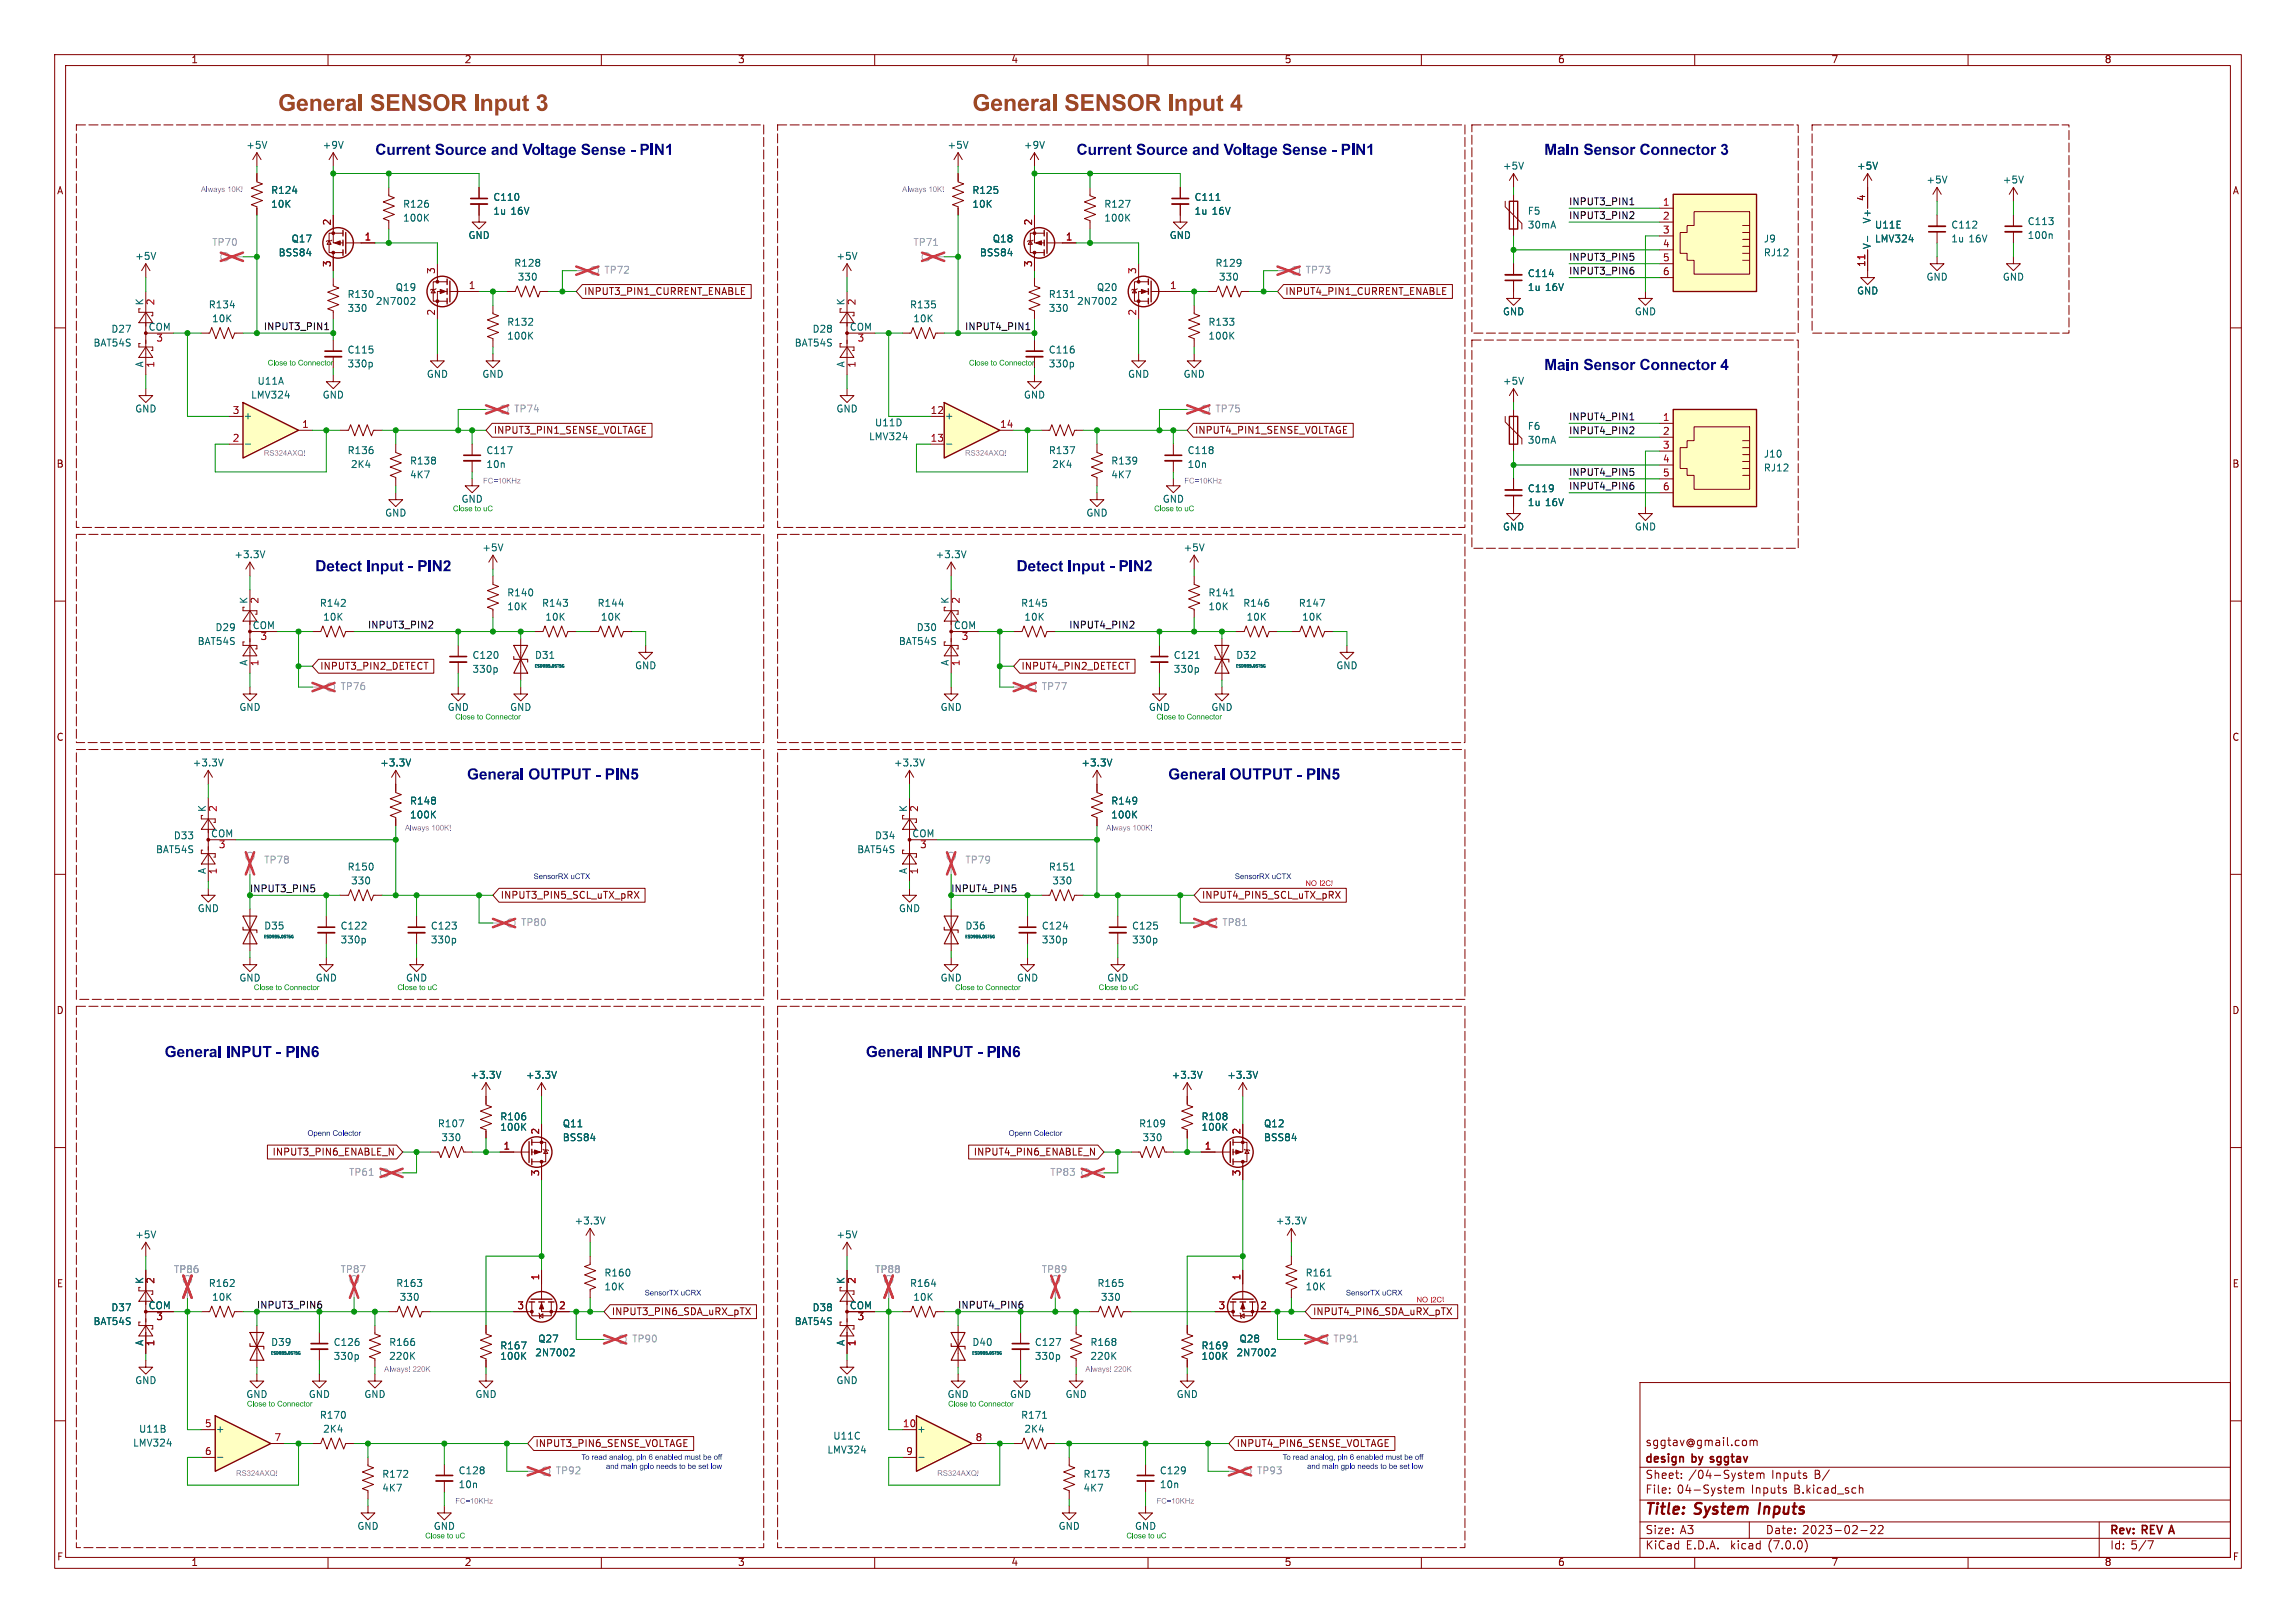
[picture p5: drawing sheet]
<svg xmlns="http://www.w3.org/2000/svg" width="420mm" height="297mm" viewBox="0 0 420 297" stroke-linecap="round" stroke-linejoin="round" font-family="sans-serif">
<defs><g id="words">
<g font-size="4.2" fill="#9c4921">
<text x="50.9" y="20.8">General SENSOR Input 3</text>
<text x="177.9" y="20.8">General SENSOR Input 4</text>
</g>
<g font-size="2.8" fill="#000084">
<text x="68.6" y="28.7">Current Source and Voltage Sense - PIN1</text>
<text x="196.9" y="28.7">Current Source and Voltage Sense - PIN1</text>
<text x="282.5" y="28.7">Main Sensor Connector 3</text>
<text x="282.5" y="68.1">Main Sensor Connector 4</text>
<text x="57.7" y="104.9">Detect Input - PIN2</text>
<text x="185.9" y="104.9">Detect Input - PIN2</text>
<text x="85.4" y="143">General OUTPUT - PIN5</text>
<text x="213.7" y="143">General OUTPUT - PIN5</text>
<text x="30.1" y="193.8">General INPUT - PIN6</text>
<text x="158.4" y="193.8">General INPUT - PIN6</text>
</g>
<g font-size="2.8" fill="#840000">
<text x="301" y="277.8">Title:</text>
<text x="310.1" y="277.8">System</text>
<text x="322.4" y="277.8">Inputs</text>
</g>
<g font-size="2.1" fill="#840000">
<text x="301" y="268.1">design</text>
<text x="301" y="264.9">sggtav@gmail.com</text>
<text x="309.6" y="268.1">by sggtav</text>
<text x="301" y="273.6">File:</text>
<text x="301" y="270.9">Sheet:</text>
<text x="306.8" y="273.6">04-System</text>
<text x="308.9" y="270.9">/04-System</text>
<text x="320.4" y="273.6">Inputs</text>
<text x="324.1" y="270.9">Inputs</text>
<text x="328.2" y="273.6">B.kicad_sch</text>
<text x="331.9" y="270.9">B/</text>
<text x="301" y="281">Size:</text>
<text x="307.3" y="281">A3</text>
<text x="323" y="281">Date:</text>
<text x="329.7" y="281">2023-02-22</text>
<text x="386" y="281.2">Rev:</text>
<text x="392" y="281.2">REV A</text>
<text x="301" y="283.8">KiCad</text>
<text x="308.4" y="283.8">E.D.A.</text>
<text x="316.6" y="283.8">kicad</text>
<text x="323.6" y="283.8">(7.0.0)</text>
<text x="386" y="283.8">Id: 5/7</text>
</g>
<g font-size="1.8" fill="#840000">
<text x="35" y="11.8">1</text>
<text x="85" y="11.8">2</text>
<text x="135" y="11.8">3</text>
<text x="185" y="11.8">4</text>
<text x="235" y="11.8">5</text>
<text x="285" y="11.8">6</text>
<text x="335" y="11.8">7</text>
<text x="385" y="11.8">8</text>
<text x="10.4" y="35.8">A</text>
<text x="408.4" y="35.8">A</text>
<text x="106.8" y="54.3">INPUT3_PIN1_CURRENT_ENABLE</text>
<text x="235.1" y="54.3">INPUT4_PIN1_CURRENT_ENABLE</text>
<text x="90.3" y="79.7">INPUT3_PIN1_SENSE_VOLTAGE</text>
<text x="218.6" y="79.7">INPUT4_PIN1_SENSE_VOLTAGE</text>
<text x="10.3" y="85.8">B</text>
<text x="408.3" y="85.8">B</text>
<text x="58.6" y="122.8">INPUT3_PIN2_DETECT</text>
<text x="186.8" y="122.8">INPUT4_PIN2_DETECT</text>
<text x="10.3" y="135.8">C</text>
<text x="408.3" y="135.8">C</text>
<text x="91.6" y="164.7">INPUT3_PIN5_SCL_uTX_pRX</text>
<text x="219.9" y="164.7">INPUT4_PIN5_SCL_uTX_pRX</text>
<text x="10.3" y="185.8">D</text>
<text x="408.3" y="185.8">D</text>
<text x="49.7" y="211.7">INPUT3_PIN6_ENABLE_N</text>
<text x="178" y="211.7">INPUT4_PIN6_ENABLE_N</text>
<text x="10.4" y="235.8">E</text>
<text x="408.3" y="235.8">E</text>
<text x="111.9" y="240.9">INPUT3_PIN6_SDA_uRX_pTX</text>
<text x="240.2" y="240.9">INPUT4_PIN6_SDA_uRX_pTX</text>
<text x="97.9" y="265.1">INPUT3_PIN6_SENSE_VOLTAGE</text>
<text x="226.2" y="265.1">INPUT4_PIN6_SENSE_VOLTAGE</text>
<text x="10.4" y="285.8">F</text>
<text x="35" y="286.8">1</text>
<text x="85" y="286.8">2</text>
<text x="135" y="286.8">3</text>
<text x="185" y="286.8">4</text>
<text x="235" y="286.8">5</text>
<text x="285" y="286.8">6</text>
<text x="335" y="286.8">7</text>
<text x="385" y="286.8">8</text>
<text x="408.4" y="285.8">F</text>
</g>
<g font-size="1.8" fill="#006464">
<text x="45" y="27.5">+5V</text>
<text x="59" y="27.5">+9V</text>
<text x="173.3" y="27.5">+5V</text>
<text x="187.2" y="27.5">+9V</text>
<text x="49.5" y="35.8">R124</text>
<text x="177.8" y="35.8">R125</text>
<text x="274.9" y="31.3">+5V</text>
<text x="339.6" y="31.3">+5V</text>
<text x="352.3" y="33.8">+5V</text>
<text x="366.3" y="33.8">+5V</text>
<text x="49.5" y="38.3">10K</text>
<text x="73.7" y="38.3">R126</text>
<text x="73.7" y="40.8">100K</text>
<text x="90.2" y="37">C110</text>
<text x="90.2" y="39.6">1u</text>
<text x="93.4" y="39.6">16V</text>
<text x="177.8" y="38.3">10K</text>
<text x="201.9" y="38.3">R127</text>
<text x="201.9" y="40.8">100K</text>
<text x="218.4" y="37">C111</text>
<text x="218.4" y="39.6">1u</text>
<text x="221.7" y="39.6">16V</text>
<text x="279.4" y="39.6">F5</text>
<text x="342.5" y="41" transform="rotate(-90 342.5 41)">V+</text>
<text x="370.8" y="41.5">C113</text>
<text x="24.7" y="47.8">+5V</text>
<text x="50.9" y="47.2">BSS84</text>
<text x="53.3" y="44.6">Q17</text>
<text x="85.6" y="44">GND</text>
<text x="152.9" y="47.8">+5V</text>
<text x="179.2" y="47.2">BSS84</text>
<text x="181.5" y="44.6">Q18</text>
<text x="213.9" y="44">GND</text>
<text x="279.4" y="42.1">30mA</text>
<text x="322.6" y="44.6">J9</text>
<text x="322.6" y="47.2">RJ12</text>
<text x="342.5" y="45.6" transform="rotate(-90 342.5 45.6)">V-</text>
<text x="342.9" y="42.1">U11E</text>
<text x="342.9" y="44.6">LMV324</text>
<text x="356.9" y="42.1">C112</text>
<text x="356.9" y="44.6">1u</text>
<text x="360.1" y="44.6">16V</text>
<text x="370.8" y="44">100n</text>
<text x="72.3" y="53.5">Q19</text>
<text x="94" y="49.1">R128</text>
<text x="94.6" y="51.6">330</text>
<text x="200.6" y="53.5">Q20</text>
<text x="222.3" y="49.1">R129</text>
<text x="222.9" y="51.6">330</text>
<text x="279.4" y="51">C114</text>
<text x="279.4" y="53.5">1u</text>
<text x="282.7" y="53.5">16V</text>
<text x="352.3" y="51.6">GND</text>
<text x="366.3" y="51.6">GND</text>
<text x="26.4" y="55.9" transform="rotate(-90 26.4 55.9)">K</text>
<text x="38.1" y="56.7">R134</text>
<text x="38.7" y="59.2">10K</text>
<text x="63.5" y="54.8">R130</text>
<text x="63.5" y="57.3">330</text>
<text x="68.7" y="56.1">2N7002</text>
<text x="92.7" y="59.9">R132</text>
<text x="154.7" y="55.9" transform="rotate(-90 154.7 55.9)">K</text>
<text x="166.4" y="56.7">R135</text>
<text x="167" y="59.2">10K</text>
<text x="191.8" y="54.8">R131</text>
<text x="191.8" y="57.3">330</text>
<text x="197" y="56.1">2N7002</text>
<text x="221" y="59.9">R133</text>
<text x="274.9" y="58">GND</text>
<text x="299" y="58">GND</text>
<text x="339.6" y="54.2">GND</text>
<text x="17" y="63.7">BAT54S</text>
<text x="20.3" y="61.2">D27</text>
<text x="27.1" y="60.7">COM</text>
<text x="63.5" y="65">C115</text>
<text x="92.7" y="62.4">100K</text>
<text x="145.3" y="63.7">BAT54S</text>
<text x="148.6" y="61.2">D28</text>
<text x="155.4" y="60.7">COM</text>
<text x="191.8" y="65">C116</text>
<text x="221" y="62.4">100K</text>
<text x="26.4" y="67.3" transform="rotate(-90 26.4 67.3)">A</text>
<text x="47" y="70.7">U11A</text>
<text x="63.5" y="67.5">330p</text>
<text x="78" y="69.4">GND</text>
<text x="88.2" y="69.4">GND</text>
<text x="154.7" y="67.3" transform="rotate(-90 154.7 67.3)">A</text>
<text x="191.8" y="67.5">330p</text>
<text x="206.3" y="69.4">GND</text>
<text x="216.4" y="69.4">GND</text>
<text x="274.9" y="70.7">+5V</text>
<text x="24.7" y="75.8">GND</text>
<text x="44.6" y="77">+</text>
<text x="45.9" y="73.2">LMV324</text>
<text x="59" y="73.2">GND</text>
<text x="152.9" y="75.8">GND</text>
<text x="172.8" y="77">+</text>
<text x="187.2" y="73.2">GND</text>
<text x="63.5" y="83.4">R136</text>
<text x="88.9" y="83.4">C117</text>
<text x="158.9" y="80.8">LMV324</text>
<text x="160" y="78.3">U11D</text>
<text x="191.8" y="83.4">R137</text>
<text x="217.2" y="83.4">C118</text>
<text x="279.4" y="78.9">F6</text>
<text x="279.4" y="81.5">30mA</text>
<text x="64.1" y="85.9">2K4</text>
<text x="74.9" y="85.3">R138</text>
<text x="74.9" y="87.8">4K7</text>
<text x="88.9" y="85.9">10n</text>
<text x="192.4" y="85.9">2K4</text>
<text x="203.2" y="85.3">R139</text>
<text x="203.2" y="87.8">4K7</text>
<text x="217.2" y="85.9">10n</text>
<text x="322.6" y="84">J10</text>
<text x="322.6" y="86.6">RJ12</text>
<text x="70.4" y="94.8">GND</text>
<text x="84.4" y="92.3">GND</text>
<text x="198.7" y="94.8">GND</text>
<text x="212.6" y="92.3">GND</text>
<text x="279.4" y="90.4">C119</text>
<text x="279.4" y="92.9">1u</text>
<text x="282.7" y="92.9">16V</text>
<text x="88.2" y="101.2">+5V</text>
<text x="216.4" y="101.2">+5V</text>
<text x="274.9" y="97.3">GND</text>
<text x="299" y="97.3">GND</text>
<text x="42.8" y="102.4">+3.3V</text>
<text x="171.1" y="102.4">+3.3V</text>
<text x="45.5" y="110.6" transform="rotate(-90 45.5 110.6)">K</text>
<text x="58.4" y="111.3">R142</text>
<text x="59.1" y="113.9">10K</text>
<text x="92.7" y="109.4">R140</text>
<text x="92.7" y="112">10K</text>
<text x="99.1" y="111.3">R143</text>
<text x="99.7" y="113.9">10K</text>
<text x="109.2" y="111.3">R144</text>
<text x="109.9" y="113.9">10K</text>
<text x="173.7" y="110.6" transform="rotate(-90 173.7 110.6)">K</text>
<text x="186.7" y="111.3">R145</text>
<text x="187.3" y="113.9">10K</text>
<text x="221" y="109.4">R141</text>
<text x="221" y="112">10K</text>
<text x="227.4" y="111.3">R146</text>
<text x="228" y="113.9">10K</text>
<text x="237.5" y="111.3">R147</text>
<text x="238.1" y="113.9">10K</text>
<text x="36.1" y="118.3">BAT54S</text>
<text x="39.4" y="115.8">D29</text>
<text x="46.2" y="115.3">COM</text>
<text x="164.4" y="118.3">BAT54S</text>
<text x="167.6" y="115.8">D30</text>
<text x="174.4" y="115.3">COM</text>
<text x="45.5" y="121.9" transform="rotate(-90 45.5 121.9)">A</text>
<text x="86.4" y="120.8">C120</text>
<text x="86.4" y="123.4">330p</text>
<text x="97.8" y="120.8">D31</text>
<text x="116.1" y="122.7">GND</text>
<text x="173.7" y="121.9" transform="rotate(-90 173.7 121.9)">A</text>
<text x="214.6" y="120.8">C121</text>
<text x="214.6" y="123.4">330p</text>
<text x="226.1" y="120.8">D32</text>
<text x="244.4" y="122.7">GND</text>
<text x="43.7" y="130.4">GND</text>
<text x="81.8" y="130.4">GND</text>
<text x="93.3" y="130.4">GND</text>
<text x="172" y="130.4">GND</text>
<text x="210.1" y="130.4">GND</text>
<text x="221.5" y="130.4">GND</text>
<text x="35.2" y="140.5">+3.3V</text>
<text x="69.5" y="140.5">+3.3V</text>
<text x="163.5" y="140.5">+3.3V</text>
<text x="197.8" y="140.5">+3.3V</text>
<text x="37.8" y="148.7" transform="rotate(-90 37.8 148.7)">K</text>
<text x="74.9" y="147.5">R148</text>
<text x="166.1" y="148.7" transform="rotate(-90 166.1 148.7)">K</text>
<text x="203.2" y="147.5">R149</text>
<text x="31.7" y="153.9">D33</text>
<text x="38.6" y="153.4">COM</text>
<text x="74.9" y="150.1">100K</text>
<text x="160" y="153.9">D34</text>
<text x="166.8" y="153.4">COM</text>
<text x="203.2" y="150.1">100K</text>
<text x="28.5" y="156.4">BAT54S</text>
<text x="37.8" y="160" transform="rotate(-90 37.8 160)">A</text>
<text x="63.5" y="159.6">R150</text>
<text x="156.7" y="156.4">BAT54S</text>
<text x="166.1" y="160" transform="rotate(-90 166.1 160)">A</text>
<text x="191.8" y="159.6">R151</text>
<text x="36.1" y="167.2">GND</text>
<text x="64.2" y="162.1">330</text>
<text x="164.4" y="167.2">GND</text>
<text x="192.4" y="162.1">330</text>
<text x="48.3" y="170.4">D35</text>
<text x="62.2" y="170.4">C122</text>
<text x="62.2" y="172.9">330p</text>
<text x="78.7" y="170.4">C123</text>
<text x="78.7" y="172.9">330p</text>
<text x="176.5" y="170.4">D36</text>
<text x="190.5" y="170.4">C124</text>
<text x="190.5" y="172.9">330p</text>
<text x="207" y="170.4">C125</text>
<text x="207" y="172.9">330p</text>
<text x="43.7" y="179.9">GND</text>
<text x="57.7" y="179.9">GND</text>
<text x="74.2" y="179.9">GND</text>
<text x="172" y="179.9">GND</text>
<text x="186" y="179.9">GND</text>
<text x="202.5" y="179.9">GND</text>
<text x="86" y="197.7">+3.3V</text>
<text x="96.2" y="197.7">+3.3V</text>
<text x="214.3" y="197.7">+3.3V</text>
<text x="224.4" y="197.7">+3.3V</text>
<text x="80" y="206.6">R107</text>
<text x="80.7" y="209.1">330</text>
<text x="91.4" y="205.3">R106</text>
<text x="91.4" y="207.2">100K</text>
<text x="102.9" y="206.6">Q11</text>
<text x="102.9" y="209.1">BSS84</text>
<text x="208.3" y="206.6">R109</text>
<text x="208.9" y="209.1">330</text>
<text x="219.7" y="205.3">R108</text>
<text x="219.7" y="207.2">100K</text>
<text x="231.1" y="206.6">Q12</text>
<text x="231.1" y="209.1">BSS84</text>
<text x="24.7" y="226.9">+5V</text>
<text x="105" y="224.3">+3.3V</text>
<text x="152.9" y="226.9">+5V</text>
<text x="233.3" y="224.3">+3.3V</text>
<text x="110.5" y="233.9">R160</text>
<text x="238.8" y="233.9">R161</text>
<text x="26.4" y="235" transform="rotate(-90 26.4 235)">K</text>
<text x="27.1" y="239.8">COM</text>
<text x="38.1" y="235.8">R162</text>
<text x="38.7" y="238.3">10K</text>
<text x="72.4" y="235.8">R163</text>
<text x="73.1" y="238.3">330</text>
<text x="110.5" y="236.4">10K</text>
<text x="154.7" y="235" transform="rotate(-90 154.7 235)">K</text>
<text x="155.4" y="239.8">COM</text>
<text x="166.4" y="235.8">R164</text>
<text x="167" y="238.3">10K</text>
<text x="200.7" y="235.8">R165</text>
<text x="201.3" y="238.3">330</text>
<text x="238.8" y="236.4">10K</text>
<text x="17" y="242.8">BAT54S</text>
<text x="20.3" y="240.2">D37</text>
<text x="98.4" y="245.9">Q27</text>
<text x="145.3" y="242.8">BAT54S</text>
<text x="148.6" y="240.2">D38</text>
<text x="226.7" y="245.9">Q28</text>
<text x="26.4" y="246.4" transform="rotate(-90 26.4 246.4)">A</text>
<text x="49.5" y="246.6">D39</text>
<text x="61" y="246.6">C126</text>
<text x="61" y="249.1">330p</text>
<text x="71.1" y="246.6">R166</text>
<text x="71.1" y="249.1">220K</text>
<text x="91.4" y="247.2">R167</text>
<text x="91.4" y="249.1">100K</text>
<text x="97.8" y="248.5">2N7002</text>
<text x="154.7" y="246.4" transform="rotate(-90 154.7 246.4)">A</text>
<text x="177.8" y="246.6">D40</text>
<text x="189.2" y="246.6">C127</text>
<text x="189.2" y="249.1">330p</text>
<text x="199.4" y="246.6">R168</text>
<text x="199.4" y="249.1">220K</text>
<text x="219.7" y="247.2">R169</text>
<text x="219.7" y="249.1">100K</text>
<text x="226.1" y="248.5">2N7002</text>
<text x="24.7" y="253.6">GND</text>
<text x="45" y="256.1">GND</text>
<text x="56.4" y="256.1">GND</text>
<text x="66.6" y="256.1">GND</text>
<text x="86.9" y="256.1">GND</text>
<text x="152.9" y="253.6">GND</text>
<text x="173.3" y="256.1">GND</text>
<text x="184.7" y="256.1">GND</text>
<text x="194.9" y="256.1">GND</text>
<text x="215.2" y="256.1">GND</text>
<text x="25.4" y="262.4">U11B</text>
<text x="39.5" y="262.4">+</text>
<text x="58.4" y="259.9">R170</text>
<text x="59.1" y="262.4">2K4</text>
<text x="152.4" y="263.7">U11C</text>
<text x="167.8" y="262.4">+</text>
<text x="186.7" y="259.9">R171</text>
<text x="187.3" y="262.4">2K4</text>
<text x="24.3" y="265">LMV324</text>
<text x="151.3" y="266.3">LMV324</text>
<text x="69.9" y="270.7">R172</text>
<text x="69.9" y="273.2">4K7</text>
<text x="83.8" y="270.1">C128</text>
<text x="83.8" y="272.6">10n</text>
<text x="198.1" y="270.7">R173</text>
<text x="198.1" y="273.2">4K7</text>
<text x="212.1" y="270.1">C129</text>
<text x="212.1" y="272.6">10n</text>
<text x="65.3" y="280.2">GND</text>
<text x="79.3" y="280.2">GND</text>
<text x="193.6" y="280.2">GND</text>
<text x="207.6" y="280.2">GND</text>
</g>
<g font-size="1.8" fill="#a90000">
<text x="60.7" y="41.3" transform="rotate(-90 60.7 41.3)">2</text>
<text x="189" y="41.3" transform="rotate(-90 189 41.3)">2</text>
<text x="304.1" y="37.8">1</text>
<text x="304.1" y="40.4">2</text>
<text x="341.4" y="36.9" transform="rotate(-90 341.4 36.9)">4</text>
<text x="66.6" y="44.2">1</text>
<text x="194.9" y="44.2">1</text>
<text x="304.1" y="42.9">3</text>
<text x="304.1" y="45.5">4</text>
<text x="60.7" y="48.9" transform="rotate(-90 60.7 48.9)">3</text>
<text x="79.8" y="50.2" transform="rotate(-90 79.8 50.2)">3</text>
<text x="85.7" y="53.1">1</text>
<text x="189" y="48.9" transform="rotate(-90 189 48.9)">3</text>
<text x="208" y="50.2" transform="rotate(-90 208 50.2)">3</text>
<text x="214" y="53.1">1</text>
<text x="304.1" y="48">5</text>
<text x="304.1" y="50.5">6</text>
<text x="341.4" y="48.9" transform="rotate(-90 341.4 48.9)">11</text>
<text x="28.6" y="55.9" transform="rotate(-90 28.6 55.9)">2</text>
<text x="79.8" y="57.8" transform="rotate(-90 79.8 57.8)">2</text>
<text x="156.8" y="55.9" transform="rotate(-90 156.8 55.9)">2</text>
<text x="208" y="57.8" transform="rotate(-90 208 57.8)">2</text>
<text x="28.5" y="62.9">3</text>
<text x="156.8" y="62.9">3</text>
<text x="28.6" y="67.3" transform="rotate(-90 28.6 67.3)">1</text>
<text x="156.8" y="67.3" transform="rotate(-90 156.8 67.3)">1</text>
<text x="42.5" y="75.9">3</text>
<text x="170.2" y="75.9">12</text>
<text x="304.1" y="77.2">1</text>
<text x="42.5" y="81">2</text>
<text x="55.2" y="78.5">1</text>
<text x="170.2" y="81">13</text>
<text x="182.9" y="78.5">14</text>
<text x="304.1" y="79.8">2</text>
<text x="304.1" y="82.3">3</text>
<text x="304.1" y="84.8">4</text>
<text x="304.1" y="87.4">5</text>
<text x="304.1" y="89.9">6</text>
<text x="47.6" y="110.5" transform="rotate(-90 47.6 110.5)">2</text>
<text x="175.9" y="110.5" transform="rotate(-90 175.9 110.5)">2</text>
<text x="47.6" y="117.5">3</text>
<text x="175.9" y="117.5">3</text>
<text x="47.6" y="122" transform="rotate(-90 47.6 122)">1</text>
<text x="175.9" y="122" transform="rotate(-90 175.9 122)">1</text>
<text x="40" y="148.6" transform="rotate(-90 40 148.6)">2</text>
<text x="168.3" y="148.6" transform="rotate(-90 168.3 148.6)">2</text>
<text x="40" y="155.6">3</text>
<text x="168.2" y="155.6">3</text>
<text x="40" y="160.1" transform="rotate(-90 40 160.1)">1</text>
<text x="168.3" y="160.1" transform="rotate(-90 168.3 160.1)">1</text>
<text x="98.8" y="207.7" transform="rotate(-90 98.8 207.7)">2</text>
<text x="227.1" y="207.7" transform="rotate(-90 227.1 207.7)">2</text>
<text x="92" y="210.6">1</text>
<text x="98.8" y="215.3" transform="rotate(-90 98.8 215.3)">3</text>
<text x="220.3" y="210.6">1</text>
<text x="227.1" y="215.3" transform="rotate(-90 227.1 215.3)">3</text>
<text x="28.6" y="235" transform="rotate(-90 28.6 235)">2</text>
<text x="94.6" y="239.8">3</text>
<text x="98.8" y="234.3" transform="rotate(-90 98.8 234.3)">1</text>
<text x="102.2" y="239.8">2</text>
<text x="156.8" y="235" transform="rotate(-90 156.8 235)">2</text>
<text x="222.9" y="239.8">3</text>
<text x="227.1" y="234.3" transform="rotate(-90 227.1 234.3)">1</text>
<text x="230.5" y="239.8">2</text>
<text x="28.5" y="241.9">3</text>
<text x="156.8" y="241.9">3</text>
<text x="28.6" y="246.4" transform="rotate(-90 28.6 246.4)">1</text>
<text x="156.8" y="246.4" transform="rotate(-90 156.8 246.4)">1</text>
<text x="37.4" y="261.4">5</text>
<text x="50.1" y="263.9">7</text>
<text x="165.1" y="261.4">10</text>
<text x="178.4" y="263.9">8</text>
<text x="37.4" y="266.4">6</text>
<text x="165.7" y="266.4">9</text>
</g>
<g font-size="1.8" fill="#0f0f0f">
<text x="287" y="37.7">INPUT3_PIN1</text>
<text x="287" y="40.3">INPUT3_PIN2</text>
<text x="287" y="47.9">INPUT3_PIN5</text>
<text x="287" y="50.5">INPUT3_PIN6</text>
<text x="48.3" y="60.6">INPUT3_PIN1</text>
<text x="176.5" y="60.6">INPUT4_PIN1</text>
<text x="287" y="77.1">INPUT4_PIN1</text>
<text x="287" y="79.7">INPUT4_PIN2</text>
<text x="287" y="87.3">INPUT4_PIN5</text>
<text x="287" y="89.8">INPUT4_PIN6</text>
<text x="67.3" y="115.2">INPUT3_PIN2</text>
<text x="195.6" y="115.2">INPUT4_PIN2</text>
</g>
<g font-size="1.8" fill="#989898">
<text x="38.8" y="45.3">TP70</text>
<text x="167" y="45.3">TP71</text>
<text x="110.5" y="50.4">TP72</text>
<text x="238.8" y="50.4">TP73</text>
<text x="94" y="75.8">TP74</text>
<text x="222.3" y="75.8">TP75</text>
<text x="62.2" y="126.6">TP76</text>
<text x="190.5" y="126.6">TP77</text>
<text x="48.3" y="158.3">TP78</text>
<text x="176.5" y="158.3">TP79</text>
<text x="95.3" y="169.7">TP80</text>
<text x="223.5" y="169.7">TP81</text>
<text x="63.8" y="215.5">TP61</text>
<text x="192.1" y="215.5">TP83</text>
<text x="31.8" y="233.2">TP86</text>
<text x="62.2" y="233.2">TP87</text>
<text x="160" y="233.2">TP88</text>
<text x="190.5" y="233.2">TP89</text>
<text x="115.6" y="245.9">TP90</text>
<text x="243.8" y="245.9">TP91</text>
<text x="101.6" y="270.1">TP92</text>
<text x="229.9" y="270.1">TP93</text>
</g>
<g font-size="1.8" fill="#009600">
<text x="45.7" y="163.5">INPUT3_PIN5</text>
<text x="174" y="163.5">INPUT4_PIN5</text>
<text x="47" y="239.7">INPUT3_PIN6</text>
<text x="175.3" y="239.7">INPUT4_PIN6</text>
</g>
<g font-size="1.4" fill="#a500ff">
<text x="36.8" y="35.3">Always 10K!</text>
<text x="165" y="35.3">Always 10K!</text>
<text x="48.3" y="83.6">RS324AXQ!</text>
<text x="176.5" y="83.6">RS324AXQ!</text>
<text x="88.4" y="88.6">FC=10KHz</text>
<text x="216.6" y="88.6">FC=10KHz</text>
<text x="74.1" y="152.1">Always 100K!</text>
<text x="202.3" y="152.1">Always 100K!</text>
<text x="70.3" y="251.2">Always! 220K</text>
<text x="198.5" y="251.2">Always! 220K</text>
<text x="43.2" y="270.2">RS324AXQ!</text>
<text x="83.3" y="275.3">FC=10KHz</text>
<text x="171.4" y="270.2">RS324AXQ!</text>
<text x="211.6" y="275.3">FC=10KHz</text>
</g>
<g font-size="1.4" fill="#008400">
<text x="49" y="67">Close to Connector</text>
<text x="177.2" y="67">Close to Connector</text>
<text x="82.9" y="93.7">Close to uC</text>
<text x="211.1" y="93.7">Close to uC</text>
<text x="83.3" y="131.8">Close to Connector</text>
<text x="211.5" y="131.8">Close to Connector</text>
<text x="46.4" y="181.3">Close to Connector</text>
<text x="72.7" y="181.3">Close to uC</text>
<text x="174.7" y="181.3">Close to Connector</text>
<text x="201" y="181.3">Close to uC</text>
<text x="45.2" y="257.5">Close to Connector</text>
<text x="173.4" y="257.5">Close to Connector</text>
<text x="77.8" y="281.7">Close to uC</text>
<text x="206" y="281.7">Close to uC</text>
</g>
<g font-size="1.4" fill="#0000c2">
<text x="97.6" y="161">SensorRX uCTX</text>
<text x="225.9" y="161">SensorRX uCTX</text>
<text x="56.2" y="208">Openn Colector</text>
<text x="184.5" y="208">Openn Colector</text>
<text x="117.9" y="237.2">SensorTX uCRX</text>
<text x="246.2" y="237.2">SensorTX uCRX</text>
<text x="106.3" y="267.3">To read analog, pin 6 enabled must be off</text>
<text x="110.8" y="269">and main gpio needs to be set low</text>
<text x="234.6" y="267.3">To read analog, pin 6 enabled must be off</text>
<text x="239.1" y="269">and main gpio needs to be set low</text>
</g>
<g font-size="1.4" fill="#f00">
<text x="238.8" y="162.3">NO I2C!</text>
<text x="259.1" y="238.5">NO I2C!</text>
</g>
<g font-size=".7" fill="#006464">
<text x="97.7" y="122.4">ESD9B5.0ST5G</text>
<text x="225.9" y="122.4">ESD9B5.0ST5G</text>
<text x="48.1" y="171.9">ESD9B5.0ST5G</text>
<text x="176.4" y="171.9">ESD9B5.0ST5G</text>
<text x="49.4" y="248.1">ESD9B5.0ST5G</text>
<text x="177.7" y="248.1">ESD9B5.0ST5G</text>
</g>
</g></defs>
<g fill="none" stroke="#840000" stroke-width=".18">
<path d="M10 10h400v277h-400zM12 12h396v273h-396zM60 10v2M110 10v2M160 10v2M210 10v2M260 10v2M310 10v2M360 10v2M199.4 34.3v1.5l1 .4-2 .8 2 .7-2 .8 2 .7-2 .8 1 .4v1.5M215.9 39.4v1.2h1.3l-1.3 1.3-1.3-1.3h1.3M276.9 31.8v2.5"/>
<path d="M276.9 31.8l-.8 1.2M276.9 31.8l.7 1.2M10 60h2M207.5 53l.4 .6h-.8zM208 52.8l-.1 .2h-.8l-.1 .1M208.3 48.3v3.3M210.1 53.3h-1.8v5.1M210.1 51.6h-2.6v3.5h2.6M210.6 53.3h5.3M221 53.3h1.5l.4-1 .7 2.1 .8-2.1 .8 2.1 .7-2.1 .8 2.1 .4-1.1h1.5M408 60h2M303.5 77.5h2.6"/>
<path d="M309.9 78.1h10.1v11.4h-10.1v-2.5h-1.3v-1.3h-1.3v-3.8h1.3v-1.3h1.3zM276.9 90.7v3.3h1.2l-1.2 1.3-1.3-1.3h1.3M276.9 87.6v2.1M301 92.7v1.3h1.3l-1.3 1.3-1.3-1.3h1.3M303.5 80h2.6M303.5 82.6h2.6M303.5 85.1h2.6M303.5 87.6h2.6M303.5 90.2h2.6M318.8 80.6h1.2M318.8 81.9h1.2M318.8 83.2h1.2"/>
<path d="M318.8 84.5h1.2M318.8 85.7h1.2M318.8 87h1.2M10 110h2M408 110h2M10 160h2M165.4 155.6h-.3v.6h2.5v.6h-.2M165.4 149.2h-.3v.7h2.5v.6h-.2M166.4 156.2l1.2 1.9h-2.5zM166.4 149.9l1.2 1.9h-2.5zM166.4 141v2.5M166.4 146.1v15.2"/>
<path d="M166.4 153.7h5M166.4 141l.7 1.2M166.4 141l-.8 1.2M408 160h2M10 210h2M408 210h2M25.7 235.6h-.3v.6h2.5v.7h-.2M26.7 236.2l1.2 1.9h-2.5zM26.7 232.4v15.2M10 260h2M25.7 241.9h-.3v.7h2.5v.6h-.2M26.7 242.6l1.2 1.9h-2.5z"/>
<path d="M26.7 240h5M300 253h108v32h-108zM408 260h2M300 278.5h108M300 274.5h108M300 268.5h108M305.4 273.1v.2M305.4 272.3v.2M307.6 270.4v.2M307.6 269.6v.2M317.7 272.3v1M317.7 272.4l.4-.1 .2 .2"/>
<path d="M318.3 272.5l.2-.2h.4l.1 1M318.3 272.5v.8M319.3 263.6l.2 .2v.5l-.2 .2M320 278.5v3M320 270.3l.2 .3 .5-.1M320 269.8l.2-.2h.3l.2 .2v.1l-.7 .2M320.1 263.7l.5-.1 .2 .2M320.1 263.6v1M320.8 263.8v.8M320.8 263.8l.2-.2h.3l.1 1M321.4 269.7l.4-.1 .2 .2M321.4 269.6v1"/>
<path d="M322 269.8l.2-.2h.4l.1 1M322 269.8v.8M326.7 272.8v.4M330.4 270.1v.4M340.1 272.4l.2-.1h.4l.1 1M340.1 271.8v1.5M342.2 279.3l.5-.1 .3 .1v.3l-.9 1.1h.9M343.6 279.3l.6-.1 .2 .1 .1 .3-1 1.1h1M384 278.5v6.5M60 285v2M110 285v2M160 285v2"/>
<path d="M210 285v2M260 285v2M300 281.5h108M310 285v2M330.2 281.8a1.74 1.74 0 0 1 0 2.2M340.4 280.1h1.1M360 285v2M393.9 282l-.7 1.5"/>
</g>
<g fill="#840000" stroke="#840000" stroke-width=".18">
<path d="M208.8 53l1 .3-1 .4z"/>
<circle cx="166.4" cy="153.7" r=".25"/>
<circle cx="208.3" cy="55.1" r=".25"/>
<circle cx="208.3" cy="51.6" r=".25"/>
<circle cx="26.7" cy="240" r=".25"/>
</g>
<path d="M278.7 29.7l-.4 1.2M203.6 54.4l.4 .1 .2 .3-.8 .9h.8M169.1 138.9l-.4 1.3" fill="none" stroke="#006464" stroke-width=".18"/>
<path d="M275.3 89.7h3.1" fill="none" stroke="#840000" stroke-width=".33"/>
<path d="M275.3 90.7h3.1" fill="none" stroke="#840000" stroke-width=".3"/>
<path d="M306.1 74.9h15.2v17.8h-15.2z" fill="#ffffc2" stroke="#ffffc2" stroke-width=".18"/>
<g fill="none" stroke="#840000" stroke-width=".25">
<path d="M210.1 51.1v1M210.1 52.8v1M210.1 54.6v1M210.6 51.4v3.8M306.1 74.9h15.2v17.8h-15.2z"/>
<circle cx="209.2" cy="53.3" r="2.79"/>
</g>
<path d="M39.4 259.1l10.1 5.1-10.1 5z" fill="#ffffc2"/>
<g fill="none" stroke="#840000" stroke-width=".25">
<path d="M191 42.2v1M191 43.9v1.1M191 45.7v1M191.5 42.5v3.9M96.8 208.9v3.8M97.3 208.5v1.1M97.3 210.3v1M97.3 212.1v1M96.8 238.3h1M97.2 237.7h3.8M98.6 238.3h1M100.3 238.3h1"/>
<path d="M225 238.3h1.1M225.4 237.7h3.8M226.8 238.3h1M228.6 238.3h1M39.4 259.1l10.1 5.1-10.1 5z"/>
<circle cx="190.1" cy="44.4" r="2.79"/>
<circle cx="98.2" cy="210.8" r="2.79"/>
<circle cx="99.1" cy="239.1" r="2.79"/>
<circle cx="227.3" cy="239.1" r="2.79"/>
</g>
<g fill="none" stroke="#840000" stroke-width=".18">
<path d="M189.2 39.4v5.1h1.8M189.2 27.9l-.7 1.3M189.2 27.9v2.6M189.2 27.9l.8 1.3M215.9 34.3v2M215.9 37.3v2.1M341.6 31.8v6.3M341.6 31.8l-.7 1.2M341.6 31.8l.8 1.2M354.3 34.3l-.7 1.3M354.3 34.3v2.5M354.3 34.3l.8 1.3"/>
<path d="M368.3 34.3l-.8 1.3M368.3 34.3v2.5M368.3 34.3l.8 1.3M188.5 44.1l.3 .6h-.7zM189 43.9l-.2 .2h-.7l-.1 .1M189.2 50.8v1.5l1 .4-2 .8 2 .7-2 .8 2 .8-2 .7 1 .4v1.5M189.2 46.2v3.3M191 42.7h-2.5v3.5h2.5M191.5 44.5h5.3M218.4 55.9v1.5l1.1 .4-2.1 .7 2.1 .8-2.1 .8 2.1 .7-2.1 .8 1 .4v1.5M341.6 45.7v5.1h1.3l-1.3 1.3-1.2-1.3h1.2M354.3 47v1.3h1.3l-1.3 1.2-1.2-1.2h1.2"/>
<path d="M185.4 115.6h1.5l.4-1 .8 2 .7-2 .8 2 .8-2 .7 2 .4-1h1.5M212.1 118.1v2M218.4 105.4v1.5l1.1 .4-2.1 .8 2.1 .7-2.1 .8 2.1 .8-2.1 .7 1 .4v1.5M223.5 116.8v7.7M212.1 121.2v2M88.9 198.1v4.1l1 .4-2 .7 2 .8-2 .8 2 .7-2 .8 1 .4v1.5M88.9 198.1l.8 1.3M88.9 198.1l-.8 1.3M99.1 198.1v2.6M99.1 198.1l.7 1.3M99.1 198.1l-.8 1.3M78.7 210.8h1.6l.3 1 .8-2 .8 2 .7-2 .8 2 .8-2 .3 1h1.6"/>
<path d="M91.4 210.8h5.4M97.3 209h2.5v3.6h-2.5M99.1 205.7v5.1h-1.8M99.1 212.6v3.3M99.3 210.3l.1 .1h.8l.1 .2M99.8 210.4l.4 .7h-.8zM97.3 238.3v2.5h3.5v-2.5M99.1 238.3v1.7h5M99.1 232.4v5.3M107.9 224.8l.8 1.3M107.9 224.8v2.5M107.9 224.8l-.7 1.3"/>
<path d="M153.9 235.6h-.2v.6h2.5v.7h-.2M154.9 236.2l1.3 1.9h-2.5zM154.9 232.4v15.2M225.6 238.3v2.5h3.5v-2.5M227.3 238.3v1.7h5.1M227.3 232.4v5.3M88.9 242.6v1.5l1 .4-2 .7 2 .8-2 .8 2 .7-2 .8 1 .4v1.5M88.9 251.5v1.2h1.3l-1.3 1.3-1.3-1.3h1.3M94 240h3.3M98.6 240.3l.1 .1v.8l.1 .1M98.7 240.8l.6-.4v.8zM153.9 241.9h-.2v.7h2.5v.6h-.2"/>
<path d="M154.9 242.6l1.3 1.9h-2.5zM154.9 240h5.1M165.1 240h1.5l.4-1 .8 2 .7-2 .8 2 .8-2 .7 2 .4-1h1.5M175.3 251.5v1.2h1.2l-1.2 1.3-1.3-1.3h1.3M175.3 242.6v7.6M186.7 251.5v1.2h1.3l-1.3 1.3-1.3-1.3h1.3M186.7 243.8v2.1M186.7 246.9v2M196.8 242.6v1.5l1.1 .4-2.1 .7 2.1 .8-2.1 .8 2.1 .7-2.1 .8 1 .4v1.5M196.8 251.5v1.2h1.3l-1.3 1.3-1.2-1.3h1.2M199.4 240h1.5l.4-1 .8 2 .7-2 .8 2 .7-2 .8 2 .4-1h1.5M217.2 251.5v1.2h1.2l-1.2 1.3-1.3-1.3h1.3"/>
<path d="M222.2 240h3.4M226.8 240.3l.1 .1v.8l.2 .1M226.9 240.8l.7-.4v.8zM36.8 261.6h2.6M36.8 266.7h2.6M49.5 264.2h2.6M67.3 275.6v1.3h1.3l-1.3 1.2-1.3-1.2h1.3M67.3 266.7v1.5l1 .4-2 .8 2 .7-2 .8 2 .8-2 .7 1 .4v1.5M81.3 275.6v1.3h1.2l-1.2 1.2-1.3-1.2h1.3M185.4 264.2h1.5l.4-1.1 .8 2.1 .7-2.1 .8 2.1 .8-2.1 .7 2.1 .4-1h1.5M195.6 266.7v1.5l1 .4-2 .8 2 .7-2 .8 2 .8-2 .7 1 .4v1.5M195.6 275.6v1.3h1.2l-1.2 1.2-1.3-1.2h1.3"/>
<path d="M209.5 275.6v1.3h1.3l-1.3 1.2-1.2-1.2h1.2"/>
</g>
<g fill="none" stroke="#006464" stroke-width=".18">
<path d="M191 25.9l-.4 1.2M222.4 36.7h.8M343.4 29.7l-.4 1.2M356.1 32.2l-.4 1.3M370.1 32.2l-.4 1.3M195.8 54.4h.7M341.6 43.2v1M225 109.1h.7M218.6 120.5h.8M219.1 122.2l.1 .2-.1 .6M231.2 121.6h.2M231.3 121.9l.1 .2h-.2"/>
<path d="M91.6 196l-.4 1.3M101.8 196l-.4 1.3M110.7 222.7l-.5 1.3M104.5 246.8l.4 .1 .1 .3-.7 .9h.7M182.9 247.4h.2M183.1 247.6l.1 .2h-.3M190.7 259.5h.7M193.7 248l.1 .2-.1 .5M232.8 246.8l.4 .1 .1 .3-.8 .9h.8M39.8 266.7h1"/>
</g>
<g fill="none" stroke="#a1a1a1" stroke-width=".18">
<path d="M162.6 234.9v2.6M193 234.9v2.6M238.8 245.1h2.5M96.5 269.2h2.6"/>
<circle cx="162.6" cy="234.2" r=".76"/>
<circle cx="193" cy="234.2" r=".76"/>
<circle cx="242.1" cy="245.1" r=".76"/>
<circle cx="99.8" cy="269.2" r=".76"/>
</g>
<path d="M161.8 233.4l1.5 4.1M163.3 233.4l-1.5 4.1M192.3 233.4l1.5 4.1M193.8 233.4l-1.5 4.1M238.8 244.3l4 1.6M242.8 244.3l-4 1.6M96.5 268.5l4.1 1.5M100.6 268.5l-4.1 1.5" fill="none" stroke="#eb3a3d" stroke-width=".46"/>
<g fill="#840000" stroke="#840000" stroke-width=".18">
<path d="M97.8 210.4l1 .4-1 .4z"/>
<path d="M189.5 44.5l1-.4v.7z"/>
<path d="M227.3 238.5l.4 1h-.8z"/>
<path d="M99.1 238.5l.3 1h-.7z"/>
<circle cx="99.1" cy="209" r=".25"/>
<circle cx="99.1" cy="212.6" r=".25"/>
<circle cx="189.2" cy="42.7" r=".25"/>
<circle cx="189.2" cy="46.2" r=".25"/>
<circle cx="229.1" cy="240" r=".25"/>
<circle cx="225.6" cy="240" r=".25"/>
<circle cx="100.8" cy="240" r=".25"/>
<circle cx="97.3" cy="240" r=".25"/>
<circle cx="154.9" cy="240" r=".25"/>
</g>
<path d="M214.4 37.3h3M210.6 121.2h3M185.2 246.9h3" fill="none" stroke="#840000" stroke-width=".33"/>
<path d="M214.4 36.3h3M210.6 120.1h3M185.2 245.9h3" fill="none" stroke="#840000" stroke-width=".3"/>
<path d="M222.2 118.1h2.6l-1.3 2.6zM222.2 120.1v.6h2.6v.5M223.5 120.7l1.3 2.5h-2.6zM174 245.9v.5h2.5v.5M174 243.8h2.5l-1.2 2.6zM175.3 246.4l1.2 2.5h-2.5z" fill="none" stroke="#840000" stroke-width=".2"/>
<path d="M341.1 46.7v.7" fill="none" stroke="#a90000" stroke-width=".18"/>
<path d="M167.6 259.1l10.2 5.1-10.2 5z" fill="#ffffc2"/>
<g fill="none" stroke="#840000" stroke-width=".25">
<path d="M306.1 35.6h15.2v17.7h-15.2zM62.7 42.2v1M62.7 43.9v1.1M62.7 45.7v1M63.2 42.5v3.9M81.8 51.1v1M81.8 52.8v1M81.8 54.6v1M82.3 51.4v3.8M167.6 259.1l10.2 5.1-10.2 5z"/>
<circle cx="61.8" cy="44.4" r="2.79"/>
<circle cx="80.9" cy="53.3" r="2.79"/>
</g>
<g fill="none" stroke="#840000" stroke-width=".18">
<path d="M47 31.8v1.5l1 .4-2 .7 2 .8-2 .7 2 .8-2 .8 1 .3v1.6M47 27.9v2.6M47 27.9l-.8 1.3M47 27.9l.8 1.3M61 39.4v5.1h1.7M61 27.9l-.8 1.3M61 27.9v2.6M61 27.9l.7 1.3M71.1 34.3v1.5l1 .4-2 .8 2 .7-2 .8 2 .7-2 .8 1 .4v1.5M87.6 37.3v3.3h1.3l-1.3 1.3-1.2-1.3h1.2M87.6 34.3v2M303.5 38.1h2.6"/>
<path d="M309.9 38.7h10.1v11.5h-10.1v-2.6h-1.3v-1.2h-1.3v-3.9h1.3v-1.2h1.3zM354.3 39.4v2M368.3 39.4v2M25.7 56.5h-.3v.7h2.5v.6h-.2M26.7 57.2l1.2 1.9h-2.5zM26.7 48.3v2.5M26.7 53.3v15.3M26.7 48.3l-.8 1.2M26.7 48.3l.7 1.2M60.2 44.1l.4 .6h-.8zM60.7 43.9l-.1 .2h-.8l-.1 .1M61 46.2v3.3"/>
<path d="M62.7 42.7h-2.5v3.5h2.5M63.2 44.5h5.4M79.2 53l.4 .6h-.7zM79.8 52.8l-.2 .2h-.7l-.2 .1M80 48.3v3.3M81.8 53.3h-1.8v5.1M81.8 51.6h-2.6v3.5h2.6M82.3 53.3h5.3M90.2 55.9v1.5l1 .4-2 .7 2 .8-2 .8 2 .7-2 .8 1 .4v1.5M92.7 53.3h1.5l.4-1 .8 2.1 .7-2.1 .8 2.1 .8-2.1 .7 2.1 .4-1.1h1.5M153.9 56.5h-.2v.7h2.5v.6h-.2M154.9 57.2l1.3 1.9h-2.5z"/>
<path d="M154.9 48.3v2.5M154.9 53.3v15.3M154.9 48.3l-.7 1.2M154.9 48.3l.8 1.2M301 53.3v1.3h1.3l-1.3 1.3-1.3-1.3h1.3M303.5 40.6h2.6M303.5 43.2h2.6M303.5 45.7h2.6M303.5 48.3h2.6M303.5 50.8h2.6M318.8 41.3h1.2M318.8 42.5h1.2"/>
<path d="M318.8 43.8h1.2M318.8 45.1h1.2M318.8 46.4h1.2M318.8 47.6h1.2M354.3 42.4v2.1M368.3 47v1.3h1.3l-1.3 1.2-1.3-1.2h1.3M368.3 42.4v2.1M25.7 62.9h-.3v.6h2.5v.6h-.2M26.7 71.1v1.3h1.2l-1.2 1.3-1.3-1.3h1.3M26.7 63.5l1.2 1.9h-2.5zM26.7 61h5M62.2 78.7h1.6l.3-1 .8 2.1 .8-2.1 .7 2.1 .8-2.1 .7 2.1 .4-1.1h1.5"/>
<path d="M80 64.8v1.2h1.3l-1.3 1.3-1.3-1.3h1.3M90.2 64.8v1.2h1.2l-1.2 1.3-1.3-1.3h1.3M153.9 62.9h-.2v.6h2.5v.6h-.2M154.9 63.5l1.3 1.9h-2.5zM154.9 71.1v1.3h1.3l-1.3 1.3-1.2-1.3h1.2M154.9 61h5.1M189.2 68.6v1.3h1.3l-1.3 1.2-1.2-1.2h1.2M189.2 62.2v2.1M189.2 65.3v2M190.5 78.7h1.5l.4-1 .8 2.1 .7-2.1 .8 2.1 .8-2.1 .7 2.1 .4-1.1h1.5M208.3 64.8v1.2h1.2l-1.2 1.3-1.3-1.3h1.3M218.4 64.8v1.2h1.3l-1.3 1.3-1.2-1.3h1.2"/>
<path d="M72.4 90.2v1.2h1.3l-1.3 1.3-1.3-1.3h1.3M72.4 81.3v1.5l1 .4-2 .7 2 .8-2 .8 2 .7-2 .8 1 .4v1.5M86.4 87.6v1.3h1.2l-1.2 1.3-1.3-1.3h1.3M86.4 81.3v2M86.4 84.3v2.1M200.7 81.3v1.5l1 .4-2.1 .7 2.1 .8-2.1 .8 2.1 .7-2.1 .8 1.1 .4v1.5M44.7 117.5h-.3v.6h2.6v.6h-.3M44.7 111.1h-.3v.7h2.6v.6h-.3M45.7 118.1l1.3 1.9h-2.6zM45.7 111.8l1.3 1.9h-2.6zM45.7 115.6h5.1M45.7 102.9v2.5"/>
<path d="M45.7 108v15.2M45.7 102.9l-.7 1.2M45.7 102.9l.8 1.2M57.1 115.6h1.6l.4-1 .7 2 .8-2 .7 2 .8-2 .8 2 .3-1h1.6M83.8 118.1v2M90.2 105.4v1.5l1 .4-2 .8 2 .7-2 .8 2 .8-2 .7 1 .4v1.5M90.2 101.6v2.5M90.2 101.6l-.8 1.3M90.2 101.6l.7 1.3M95.2 116.8v7.7M97.8 115.6h1.5l.4-1 .8 2 .7-2 .8 2 .7-2 .8 2 .4-1h1.5M107.9 115.6h1.6l.4-1 .7 2 .8-2 .7 2 .8-2 .8 2 .3-1h1.6"/>
<path d="M118.1 118.1v1.3h1.3l-1.3 1.3-1.3-1.3h1.3M45.7 125.7v1.3h1.3l-1.3 1.3-1.3-1.3h1.3M83.8 125.7v1.3h1.3l-1.3 1.3-1.3-1.3h1.3M83.8 121.2v2M95.2 125.7v1.3h1.3l-1.3 1.3-1.2-1.3h1.2M37.1 155.6h-.3v.6h2.6v.6h-.3M37.1 149.2h-.3v.7h2.6v.6h-.3M38.1 156.2l1.3 1.9h-2.6zM38.1 149.9l1.3 1.9h-2.6zM38.1 141l.8 1.2M38.1 141v2.5M38.1 146.1v15.2"/>
<path d="M38.1 141l-.8 1.2M38.1 153.7h5.1M72.4 141v4l1 .4-2 .8 2 .7-2 .8 2 .8-2 .7 1 .4v1.5M72.4 141l.8 1.2M72.4 141l-.8 1.2M200.7 141l.7 1.2M200.7 141v2.5M200.7 141l-.8 1.2M38.1 162.6v1.2h1.3l-1.3 1.3-1.3-1.3h1.3M45.7 175.3v1.2h1.3l-1.3 1.3-1.3-1.3h1.3M45.7 166.4v7.6M59.7 175.3v1.2h1.3l-1.3 1.3-1.3-1.3h1.3"/>
<path d="M59.7 167.6v2.1M59.7 170.7v2M62.2 163.8h1.6l.3-1 .8 2 .8-2 .7 2 .8-2 .7 2 .4-1h1.5M76.2 175.3v1.2h1.3l-1.3 1.3-1.3-1.3h1.3M76.2 167.6v2.1M76.2 170.7v2M26.7 227.3v2.6M26.7 227.3l-.8 1.3M26.7 227.3l.7 1.3M107.9 229.9v1.5l-1 .4 2.1 .7-2.1 .8 2.1 .8-2.1 .7 2.1 .8-1.1 .4v1.5M154.9 227.3l-.7 1.3M154.9 227.3v2.6"/>
<path d="M154.9 227.3l.8 1.3M26.7 248.9v1.3h1.2l-1.2 1.3-1.3-1.3h1.3M36.8 240h1.6l.3-1 .8 2 .8-2 .7 2 .8-2 .7 2 .4-1h1.5M47 251.5v1.2h1.3l-1.3 1.3-1.3-1.3h1.3M47 242.6v7.6M58.4 251.5v1.2h1.3l-1.3 1.3-1.3-1.3h1.3M58.4 243.8v2.1M58.4 246.9v2M68.6 242.6v1.5l1 .4-2 .7 2 .8-2 .8 2 .7-2 .8 1 .4v1.5M68.6 251.5v1.2h1.2l-1.2 1.3-1.3-1.3h1.3M71.1 240h1.5l.4-1 .8 2 .7-2 .8 2 .8-2 .7 2 .4-1h1.5M154.9 248.9v1.3h1.3l-1.3 1.3-1.2-1.3h1.2"/>
<path d="M217.2 242.6v1.5l1 .4-2 .7 2 .8-2 .8 2 .7-2 .8 1 .4v1.5M57.1 264.2h1.6l.4-1.1 .7 2.1 .8-2.1 .7 2.1 .8-2.1 .8 2.1 .3-1h1.6M81.3 268v2M81.3 271v2M165.1 261.6h2.5M165.1 266.7h2.5M177.8 264.2h2.5M209.5 268v2M209.5 271v2"/>
</g>
<g fill="none" stroke="#006464" stroke-width=".18">
<path d="M48.8 25.9l-.4 1.2M62.8 25.9l-.4 1.2M28.5 46.2l-.4 1.3M75.3 54.4l.5 .1 .1 .3-.8 .9h.8M156.8 46.2l-.5 1.3M375.2 42.8l.2 .2v.6M196.3 66.4l.1 .1-.1 .6M92 99.5l-.4 1.3M48.4 100.8l-.4 1.3M40.8 138.9l-.4 1.3M75.1 138.9l-.4 1.3M90.8 122.2l.2 .2-.2 .6"/>
<path d="M102.9 121.6h.2M103.1 121.9l.1 .2h-.3M203.4 138.9l-.4 1.3M53.4 171.2h.2M53.5 171.4l.1 .2h-.2M66.7 171.8l.1 .2-.1 .5M83.2 171.8l.1 .2-.1 .5M28.5 225.3l-.4 1.2M156.8 225.3l-.5 1.2M54.7 247.4h.2M54.8 247.6l.1 .2h-.2M65.4 248l.2 .2-.2 .5"/>
<path d="M168.1 266.7h.9"/>
</g>
<path d="M86.1 37.3h3.1M352.8 41.4h3.1M366.8 42.4h3M187.7 65.3h3.1M84.8 84.3h3.1M82.3 121.2h3M58.2 170.7h3M74.7 170.7h3M56.9 246.9h3M79.8 271h3M208 271h3.1" fill="none" stroke="#840000" stroke-width=".33"/>
<path d="M86.1 36.3h3.1M352.8 42.4h3.1M366.8 41.4h3M187.7 64.3h3.1M84.8 83.3h3.1M82.3 120.1h3M58.2 169.7h3M74.7 169.7h3M56.9 245.9h3M79.8 270h3M208 270h3.1" fill="none" stroke="#840000" stroke-width=".3"/>
<g fill="none" stroke="#a1a1a1" stroke-width=".18">
<path d="M41.9 47h2.5M105.4 49.5h2.5M233.7 49.5h2.5M88.9 74.9h2.5M217.2 74.9h2.5M57.1 125.7h2.6M45.7 157.5v2.5M90.2 168.9h2.5M71.1 214.6h2.6M34.3 234.9v2.6M64.8 234.9v2.6M110.5 245.1h2.5"/>
<path d="M224.8 269.2h2.5"/>
<circle cx="41.1" cy="47" r=".76"/>
<circle cx="108.7" cy="49.5" r=".76"/>
<circle cx="237" cy="49.5" r=".76"/>
<circle cx="92.2" cy="74.9" r=".76"/>
<circle cx="220.5" cy="74.9" r=".76"/>
<circle cx="60.5" cy="125.7" r=".76"/>
<circle cx="45.7" cy="156.7" r=".76"/>
<circle cx="93.5" cy="168.9" r=".76"/>
<circle cx="70.4" cy="214.6" r=".76"/>
<circle cx="34.3" cy="234.2" r=".76"/>
<circle cx="64.8" cy="234.2" r=".76"/>
<circle cx="113.8" cy="245.1" r=".76"/>
<circle cx="228.1" cy="269.2" r=".76"/>
</g>
<g fill="none" stroke="#eb3a3d" stroke-width=".46">
<path d="M40.4 46.2l4 1.6M44.4 46.2l-4 1.6M105.4 48.8l4.1 1.5M109.5 48.8l-4.1 1.5M233.7 48.8l4 1.5M237.7 48.8l-4 1.5M88.9 74.2l4.1 1.5M93 74.2l-4.1 1.5M217.2 74.2l4 1.5M221.2 74.2l-4 1.5M57.1 125l4.1 1.5M61.2 125l-4.1 1.5"/>
<path d="M45 156l1.5 4M46.5 156l-1.5 4M90.2 168.1l4 1.6M94.2 168.1l-4 1.6M69.6 213.9l4.1 1.5M73.7 213.9l-4.1 1.5M33.5 233.4l1.6 4.1M35.1 233.4l-1.6 4.1M64 233.4l1.5 4.1M65.5 233.4l-1.5 4.1M110.5 244.3l4.1 1.6M114.6 244.3l-4.1 1.6"/>
<path d="M224.8 268.5l4.1 1.5M228.9 268.5l-4.1 1.5"/>
</g>
<path d="M306.1 35.6h15.2v17.7h-15.2z" fill="#ffffc2" stroke="#ffffc2" stroke-width=".18"/>
<g fill="#840000" stroke="#840000" stroke-width=".18">
<path d="M80.5 53l1 .3-1 .4z"/>
<path d="M61.2 44.5l1-.4v.7z"/>
<circle cx="80" cy="55.1" r=".25"/>
<circle cx="80" cy="51.6" r=".25"/>
<circle cx="38.1" cy="153.7" r=".25"/>
<circle cx="154.9" cy="61" r=".25"/>
<circle cx="45.7" cy="115.6" r=".25"/>
<circle cx="61" cy="42.7" r=".25"/>
<circle cx="61" cy="46.2" r=".25"/>
<circle cx="26.7" cy="61" r=".25"/>
</g>
<path d="M94 118.1h2.5l-1.3 2.6zM94 120.1v.6h2.5v.5M95.2 120.7l1.3 2.5h-2.5zM44.4 169.7v.5h2.6v.5M44.4 167.6h2.6l-1.3 2.6zM45.7 170.2l1.3 2.5h-2.6zM45.7 245.9v.5h2.6v.5M45.7 243.8h2.6l-1.3 2.6zM47 246.4l1.3 2.5h-2.6z" fill="none" stroke="#840000" stroke-width=".2"/>
<path d="M44.4 73.7l10.2 5-10.2 5.1z" fill="#ffffc2"/>
<path d="M276.1 36.8h1.5v5.1h-1.5zM44.4 73.7l10.2 5-10.2 5.1zM276.1 76.2h1.5v5.1h-1.5z" fill="none" stroke="#840000" stroke-width=".25"/>
<g fill="none" stroke="#840000" stroke-width=".18">
<path d="M275.3 36.8v1l3.1 3.1v1M276.9 35.6v7.6M61 50.8v1.5l1 .4-2.1 .8 2.1 .7-2.1 .8 2.1 .8-2.1 .7 1.1 .4v1.5M276.9 51.3v3.3h1.2l-1.2 1.3-1.3-1.3h1.3M276.9 48.3v2M36.8 61h1.6l.3-1.1 .8 2.1 .8-2.1 .7 2.1 .8-2.1 .7 2.1 .4-1h1.5M41.9 76.2h2.5M54.6 78.7h2.5M61 68.6v1.3h1.2l-1.2 1.2-1.3-1.2h1.3M61 62.2v2.1M61 65.3v2M275.3 76.2v1l3.1 3.1v1"/>
<path d="M276.9 71.1v2.6M276.9 74.9v7.7M276.9 71.1l-.8 1.3M276.9 71.1l.7 1.3M41.9 81.3h2.5"/>
</g>
<path d="M68 66.4l.1 .1-.1 .6M278.7 69l-.4 1.3M44.9 81.3h.9" fill="none" stroke="#006464" stroke-width=".18"/>
<path d="M275.3 50.3h3.1M59.4 65.3h3.1" fill="none" stroke="#840000" stroke-width=".33"/>
<path d="M275.3 51.3h3.1M59.4 64.3h3.1" fill="none" stroke="#840000" stroke-width=".3"/>
<g fill="none" stroke="#a1a1a1" stroke-width=".18">
<path d="M170.2 47h2.5"/>
<circle cx="169.4" cy="47" r=".76"/>
</g>
<path d="M168.7 46.2l4 1.6M172.7 46.2l-4 1.6" fill="none" stroke="#eb3a3d" stroke-width=".46"/>
<path d="M172.7 73.7l10.2 5-10.2 5.1z" fill="#ffffc2"/>
<g fill="none" stroke="#840000" stroke-width=".25">
<path d="M172.7 73.7l10.2 5-10.2 5.1zM225 208.9v3.8M225.6 208.5v1.1M225.6 210.3v1M225.6 212.1v1"/>
<circle cx="226.4" cy="210.8" r="2.79"/>
</g>
<g fill="none" stroke="#840000" stroke-width=".18">
<path d="M47 31.8v1.2M47 38.1v1.3M61 39.4v2.5M87.6 34.3v2M87.6 37.3v2.1M175.3 31.8v1.5l1 .4-2.1 .7 2.1 .8-2.1 .7 2.1 .8-2.1 .8 1.1 .3v1.6M175.3 27.9v2.6M175.3 27.9l-.8 1.3M175.3 27.9l.7 1.3M189.2 39.4v2.5M215.9 34.3v2M215.9 37.3v2.1"/>
<path d="M341.6 34.3v3.8M61 47v2.5M66 44.5h2.6M106.5 52.1h30.9v2.5h-30.9l-1.1-1.3zM135.6 53.9h.6M135.6 52.6h.6M189.2 47v2.5M194.3 44.5h2.5M234.8 52.1h30.9v2.5h-30.9l-1.1-1.3zM263.9 53.9h.6M263.9 52.6h.6M276.9 48.3v2"/>
<path d="M276.9 51.3v2M341.6 45.7v3.8M90 77.5h29.3v2.5h-29.3l-1.1-1.3zM165.1 61h1.5l.4-1.1 .8 2.1 .7-2.1 .8 2.1 .8-2.1 .7 2.1 .4-1h1.5M170.2 76.2h2.5M182.9 78.7h2.5M218.3 77.5h29.2v2.5h-29.2l-1.1-1.3zM170.2 81.3h2.5M200.7 90.2v1.2h1.2l-1.2 1.3-1.3-1.3h1.3M214.6 87.6v1.3h1.3l-1.3 1.3-1.2-1.3h1.2M214.6 81.3v2M214.6 84.3v2.1"/>
<path d="M276.9 87.6v2.1M276.9 90.7v2M173 111.1h-.3v.7h2.6v.6h-.3M173 117.5h-.3v.6h2.6v.6h-.3M174 118.1l1.3 1.9h-2.6zM174 111.8l1.3 1.9h-2.6zM174 102.9l-.8 1.2M174 102.9v2.5M174 108v15.2M174 102.9l.8 1.2M174 115.6h5.1M218.4 101.6l-.7 1.3"/>
<path d="M218.4 101.6v2.5M218.4 101.6l.8 1.3M226.1 115.6h1.5l.4-1 .7 2 .8-2 .8 2 .7-2 .8 2 .4-1h1.5M236.2 115.6h1.5l.4-1 .8 2 .7-2 .8 2 .8-2 .7 2 .4-1h1.5M246.4 118.1v1.3h1.2l-1.2 1.3-1.3-1.3h1.3M58.3 120.6h21.1v2.6h-21.1l-1.2-1.3zM174 125.7v1.3h1.3l-1.3 1.3-1.3-1.3h1.3M186.5 120.6h21.1v2.6h-21.1l-1.1-1.3zM212.1 125.7v1.3h1.3l-1.3 1.3-1.3-1.3h1.3M223.5 125.7v1.3h1.3l-1.3 1.3-1.3-1.3h1.3M72.4 143.5v1.3M72.4 149.9v1.2"/>
<path d="M200.7 143.5v1.5l1 .4-2.1 .8 2.1 .7-2.1 .8 2.1 .8-2.1 .7 1.1 .4v1.5M91.3 162.6h26.7v2.5h-26.7l-1.1-1.3zM116 163.1l.9 1.3M116.9 163.1l-.9 1.3M166.4 162.6v1.2h1.2l-1.2 1.3-1.3-1.3h1.3M174 175.3v1.2h1.3l-1.3 1.3-1.3-1.3h1.3M174 166.4v7.6M188 175.3v1.2h1.2l-1.2 1.3-1.3-1.3h1.3M188 167.6v2.1M188 170.7v2M190.5 163.8h1.5l.4-1 .8 2 .7-2 .8 2 .8-2 .7 2 .4-1h1.5M204.5 175.3v1.2h1.2l-1.2 1.3-1.3-1.3h1.3"/>
<path d="M204.5 167.6v2.1M204.5 170.7v2M219.6 162.6h26.7v2.5h-26.7l-1.2-1.3zM244.3 163.1l.8 1.3M245.1 163.1l-.8 1.3M217.2 198.1v4.1l1 .4-2 .7 2 .8-2 .8 2 .7-2 .8 1 .4v1.5M217.2 198.1l.7 1.3M217.2 198.1l-.8 1.3M227.3 198.1v2.6M227.3 198.1l.8 1.3M227.3 198.1l-.7 1.3M48.9 209.5h23.6l1.2 1.3-1.2 1.3h-23.6z"/>
<path d="M71.2 210.1l.7 1.3v-1.3M88.9 200.7v1.2M88.9 207v1.3M91.4 210.8h2.6M99.1 205.7v2.6M99.1 213.4v2.5M177.2 209.5h23.6l1.1 1.3-1.1 1.3h-23.6zM199.5 210.1l.7 1.3v-1.3M207 210.8h1.5l.4 1 .8-2 .7 2 .8-2 .8 2 .7-2 .4 1h1.5M219.7 210.8h5.3M225.6 209h2.5v3.6h-2.5M227.3 205.7v5.1h-1.7"/>
<path d="M227.3 212.6v3.3M227.6 210.3l.1 .1h.8l.1 .2M228.1 210.4l.4 .7h-.8zM26.7 232.4v3.8M99.1 232.4v2.5M111.6 238.8h26.8v2.5h-26.8l-1.1-1.3zM136.4 239.3l.9 1.3M137.3 239.3l-.9 1.3M154.9 232.4v3.8M227.3 232.4v2.5M236.2 229.9v1.5l-1 .4 2 .7-2 .8 2 .8-2 .7 2 .8-1 .4v1.5M236.2 224.8v2.5"/>
<path d="M236.2 224.8l.8 1.3M236.2 224.8l-.7 1.3M239.9 238.8h26.7v2.5h-26.7l-1.1-1.3zM264.7 239.3l.8 1.3M265.5 239.3l-.8 1.3M26.7 243.8v3.8M26.7 240h5M88.9 242.6v1.2M88.9 248.9v1.3M94 240h2.5M101.6 240h2.5M154.9 240h5.1"/>
<path d="M154.9 243.8v3.8M217.2 242.6v1.2M217.2 248.9v1.3M222.2 240h2.6M229.9 240h2.5M97.6 262.9h29.3v2.5h-29.3l-1.1-1.2zM225.9 262.9h29.3v2.5h-29.3l-1.1-1.2z"/>
</g>
<g fill="none" stroke="#006464" stroke-width=".18">
<path d="M177.1 25.9l-.4 1.2M222.4 36.7h.8M343.4 29.7l-.4 1.2M341.6 43.2v1M173.1 81.3h1M220.3 99.5l-.5 1.3M176.7 100.8l-.4 1.3M75.1 138.9l-.4 1.3M203.4 138.9l-.4 1.3M195.8 159.2h.7M181.7 171.2h.2M181.8 171.4l.1 .2h-.2"/>
<path d="M195 171.8l.1 .2-.1 .5M211.5 171.8l.1 .2-.1 .5M91.6 196l-.4 1.3M101.8 196l-.4 1.3M219.9 196l-.4 1.3M230.1 196l-.5 1.3M238.9 222.7l-.4 1.3M242.8 233.5h.7M104.5 246.8l.4 .1 .1 .3-.7 .9h.7M232.8 246.8l.4 .1 .1 .3-.8 .9h.8"/>
</g>
<g fill="#840000" stroke="#840000" stroke-width=".18">
<path d="M226.1 210.4l1 .4-1 .4z"/>
<circle cx="174" cy="115.6" r=".25"/>
<circle cx="227.3" cy="209" r=".25"/>
<circle cx="227.3" cy="212.6" r=".25"/>
</g>
<path d="M213.1 84.3h3.1M186.4 170.7h3.1M202.9 170.7h3.1" fill="none" stroke="#840000" stroke-width=".33"/>
<path d="M213.1 83.3h3.1M186.4 169.7h3.1M202.9 169.7h3.1" fill="none" stroke="#840000" stroke-width=".3"/>
<g fill="none" stroke="#a1a1a1" stroke-width=".18">
<path d="M185.4 125.7h2.6M174 157.5v2.5M218.4 168.9h2.6M199.4 214.6h2.5M34.3 234.9v2.6M162.6 234.9v2.6"/>
<circle cx="188.7" cy="125.7" r=".76"/>
<circle cx="174" cy="156.7" r=".76"/>
<circle cx="221.7" cy="168.9" r=".76"/>
<circle cx="198.6" cy="214.6" r=".76"/>
</g>
<path d="M185.4 125l4.1 1.5M189.5 125l-4.1 1.5M173.2 156l1.6 4M174.8 156l-1.6 4M218.4 168.1l4.1 1.6M222.5 168.1l-4.1 1.6M197.9 213.9l4 1.5M201.9 213.9l-4 1.5M33.5 233.4l1.6 4.1M35.1 233.4l-1.6 4.1M161.8 233.4l1.5 4.1M163.3 233.4l-1.5 4.1" fill="none" stroke="#eb3a3d" stroke-width=".46"/>
<path d="M172.7 169.7v.5h2.6v.5M172.7 167.6h2.6l-1.3 2.6zM174 170.2l1.3 2.5h-2.6z" fill="none" stroke="#840000" stroke-width=".2"/>
<g fill="none" stroke="#0f0f0f" stroke-width=".18">
<path d="M298.1 37.5h.8M298.4 36.4l.1-.2v1.3M298.8 38.8l.1 .2-.1 .3-.7 .7h.8M59.6 59.2l.2-.1v1.2M187.9 59.2l.1-.1v1.2M298.2 46.4h.6M298.8 46.9l.1 .2-.1 .5M298.8 49.4l.1 .2-.1 .5M59.4 60.3h.7M187.7 60.3h.7M298.1 76.8h.8M298.4 75.8l.1-.2v1.2"/>
<path d="M298.8 78.2l.1 .2-.1 .3-.7 .7h.8M298.2 85.7h.6M298.8 86.3l.1 .2-.1 .4M298.8 88.8l.1 .2-.1 .5M79 113.7l.2 .2-.1 .3-.7 .7h.8M207.3 113.7l.1 .2v.3l-.8 .7h.8M56.9 161.9h.6M57.5 162.5l.1 .2-.1 .4M185.2 161.9h.6M185.7 162.5l.1 .2-.1 .4M58.7 238.7l.1 .2-.1 .4M187 238.7l.1 .2-.1 .4"/>
</g>
<path d="M14 22.9h125.7v73.6h-125.7v-73.6M142.2 22.9h125.8v73.6h-125.8v-73.6M269.2 22.9h59.7v38.1h-59.7v-38.1M331.5 22.9h47v38.1h-47v-38.1M269.2 62.2h59.7v38.1h-59.7v-38.1M14 97.8h125.7v38.1h-125.7v-38.1M142.2 97.8h125.8v38.1h-125.8v-38.1M14 137.2h125.7v45.7h-125.7v-45.7M142.2 137.2h125.8v45.7h-125.8v-45.7M14 184.2h125.7v99h-125.7v-99M142.2 184.2h125.8v99h-125.8v-99" fill="none" stroke="#840000" stroke-width=".18" stroke-dasharray="1.7 .6"/>
<g fill="none" stroke="#009600" stroke-width=".18">
<path d="M47 30.5v1.3M47 39.4v21.6M61 31.8h26.6v2.5M61 30.5v8.9M71.1 31.8v2.5M175.3 30.5v1.3M175.3 39.4v21.6M189.2 31.8h26.7v2.5M189.2 30.5v8.9M199.4 31.8v2.5M276.9 34.3v1.3M287 38.1h16.5"/>
<path d="M354.3 36.8v2.6M368.3 36.8v2.6M26.7 50.8v2.5M44.4 47h2.6M61 49.5v1.3M61 58.4v3.8M68.6 44.5h11.4v3.8M71.1 41.9v2.6M80 58.4v6.4M87.6 53.3h5.1M90.2 53.3v2.6M100.3 53.3h5.1"/>
<path d="M105.4 49.5h-2.5v3.8M154.9 50.8v2.5M172.7 47h2.6M189.2 49.5v1.3M189.2 58.4v3.8M196.8 44.5h11.5v3.8M199.4 41.9v2.6M208.3 58.4v6.4M215.9 53.3h5.1M218.4 53.3v2.6M228.6 53.3h5.1M233.7 49.5h-2.6v3.8"/>
<path d="M276.9 43.2v5.1M276.9 45.7h26.6M287 50.8h16.5M287 48.3h16.5M287 40.6h16.5M303.5 43.2h-2.5v10.1M354.3 44.5v2.5M368.3 44.5v2.5M26.7 68.6v2.5M31.7 61h5.1M34.3 61v15.2h7.6M44.4 61h16.6"/>
<path d="M57.1 78.7h5.1M59.7 78.7v7.7h-20.3v-5.1h2.5M61 67.3v1.3M69.8 78.7h19.1M72.4 78.7v2.6M86.4 78.7v2.6M88.9 74.9h-5.1v3.8M90.2 63.5v1.3M154.9 68.6v2.5M160 61h5.1M162.6 61v15.2h7.6M172.7 61h16.5"/>
<path d="M185.4 78.7h5.1M188 78.7v7.7h-20.4v-5.1h2.6M189.2 67.3v1.3M198.1 78.7h19.1M200.7 78.7v2.6M214.6 78.7v2.6M217.2 74.9h-5.1v3.8M218.4 63.5v1.3M276.9 73.7v1.2M287 77.5h16.5M72.4 88.9v1.3M86.4 86.4v1.2"/>
<path d="M200.7 88.9v1.3M214.6 86.4v1.2M276.9 82.6v5M276.9 85.1h26.6M287 80h16.5M287 90.2h16.5M287 87.6h16.5M303.5 82.6h-2.5v10.1M45.7 105.4v2.6M50.8 115.6h6.3M54.6 115.6v10.1h2.5M64.8 115.6h33"/>
<path d="M83.8 115.6v2.5M90.2 104.1v1.3M90.2 113v2.6M95.2 115.6v1.2M105.4 115.6h2.5M115.6 115.6h2.5v2.5M174 105.4v2.6M179.1 115.6h6.3M182.9 115.6v10.1h2.5M193 115.6h33.1M212.1 115.6v2.5M218.4 104.1v1.3"/>
<path d="M218.4 113v2.6M223.5 115.6v1.2M233.7 115.6h2.5M243.8 115.6h2.6v2.5M45.7 123.2v2.5M54.6 121.9h2.5M83.8 123.2v2.5M95.2 124.5v1.2M174 123.2v2.5M182.9 121.9h2.5M212.1 123.2v2.5M223.5 124.5v1.2"/>
<path d="M38.1 143.5v2.6M43.2 153.7h29.2M72.4 151.1v12.7M166.4 143.5v2.6M171.4 153.7h29.3M200.7 151.1v12.7M38.1 161.3v1.3M45.7 160v6.4M45.7 174v1.3M45.7 163.8h16.5M59.7 163.8v3.8M59.7 172.7v2.6"/>
<path d="M69.8 163.8h20.4M76.2 163.8v3.8M76.2 172.7v2.6M87.6 163.8v5.1h2.6M166.4 161.3v1.3M174 163.8h16.5M174 160v6.4M174 174v1.3M188 163.8v3.8M188 172.7v2.6M198.1 163.8h20.3M204.5 163.8v3.8"/>
<path d="M204.5 172.7v2.6M215.9 163.8v5.1h2.5M73.7 210.8h5M76.2 210.8v3.8h-2.5M86.4 210.8h5M88.9 208.3v2.5M99.1 200.7v5M99.1 215.9v16.5M201.9 210.8h5.1M204.5 210.8v3.8h-2.6M214.6 210.8h5.1M217.2 208.3v2.5"/>
<path d="M227.3 200.7v5M227.3 215.9v16.5M26.7 229.9v2.5M34.3 237.5v24.1h2.5M64.8 237.5v2.5M99.1 229.9h-10.2v12.7M107.9 227.3v2.6M107.9 237.5v2.5M154.9 229.9v2.5M162.6 237.5v24.1h2.5M193 237.5v2.5M227.3 229.9h-10.1v12.7"/>
<path d="M236.2 227.3v2.6M236.2 237.5v2.5M26.7 247.6v1.3M31.7 240h5.1M44.4 240h26.7M47 240v2.6M47 250.2v1.3M58.4 240v3.8M58.4 248.9v2.6M68.6 240v2.6M68.6 250.2v1.3M78.7 240h15.3"/>
<path d="M88.9 250.2v1.3M104.1 240h6.4M105.4 240v5.1h5.1M154.9 247.6v1.3M160 240h5.1M172.7 240h26.7M175.3 240v2.6M175.3 250.2v1.3M186.7 240v3.8M186.7 248.9v2.6M196.8 240v2.6M196.8 250.2v1.3"/>
<path d="M207 240h15.2M217.2 250.2v1.3M232.4 240h6.4M233.7 240v5.1h5.1M52.1 264.2h5M54.6 264.2v7.6h-20.3v-5.1h2.5M64.8 264.2h31.7M67.3 264.2v2.5M67.3 274.3v1.3M81.3 264.2v3.8M81.3 273v2.6M92.7 264.2v5h3.8"/>
<path d="M180.3 264.2h5.1M182.9 264.2v7.6h-20.3v-5.1h2.5M193 264.2h31.8M195.6 264.2v2.5M195.6 274.3v1.3M209.5 264.2v3.8M209.5 273v2.6M221 264.2v5h3.8"/>
</g>
<path d="M341.1 46.7v.7" fill="none" stroke="#a90000" stroke-width=".18"/>
<g fill="#009600" stroke="#009600" stroke-width=".18">
<circle cx="81.3" cy="264.2" r=".46"/>
<circle cx="58.4" cy="240" r=".46"/>
<circle cx="34.3" cy="240" r=".46"/>
<circle cx="64.8" cy="240" r=".46"/>
<circle cx="99.1" cy="229.9" r=".46"/>
<circle cx="88.9" cy="210.8" r=".46"/>
<circle cx="76.2" cy="210.8" r=".46"/>
<circle cx="105.4" cy="240" r=".46"/>
<circle cx="92.7" cy="264.2" r=".46"/>
<circle cx="107.9" cy="240" r=".46"/>
<circle cx="76.2" cy="163.8" r=".46"/>
<circle cx="72.4" cy="153.7" r=".46"/>
<circle cx="72.4" cy="163.8" r=".46"/>
<circle cx="59.7" cy="163.8" r=".46"/>
<circle cx="87.6" cy="163.8" r=".46"/>
<circle cx="54.6" cy="264.2" r=".46"/>
<circle cx="67.3" cy="264.2" r=".46"/>
<circle cx="68.6" cy="240" r=".46"/>
<circle cx="204.5" cy="163.8" r=".46"/>
<circle cx="200.7" cy="163.8" r=".46"/>
<circle cx="204.5" cy="210.8" r=".46"/>
<circle cx="217.2" cy="210.8" r=".46"/>
<circle cx="200.7" cy="153.7" r=".46"/>
<circle cx="227.3" cy="229.9" r=".46"/>
<circle cx="196.8" cy="240" r=".46"/>
<circle cx="182.9" cy="264.2" r=".46"/>
<circle cx="186.7" cy="240" r=".46"/>
<circle cx="162.6" cy="240" r=".46"/>
<circle cx="193" cy="240" r=".46"/>
<circle cx="195.6" cy="264.2" r=".46"/>
<circle cx="209.5" cy="264.2" r=".46"/>
<circle cx="221" cy="264.2" r=".46"/>
<circle cx="233.7" cy="240" r=".46"/>
<circle cx="236.2" cy="240" r=".46"/>
<circle cx="212.1" cy="78.7" r=".46"/>
<circle cx="200.7" cy="78.7" r=".46"/>
<circle cx="214.6" cy="78.7" r=".46"/>
<circle cx="188" cy="78.7" r=".46"/>
<circle cx="189.2" cy="61" r=".46"/>
<circle cx="218.4" cy="53.3" r=".46"/>
<circle cx="231.1" cy="53.3" r=".46"/>
<circle cx="212.1" cy="115.6" r=".46"/>
<circle cx="175.3" cy="47" r=".46"/>
<circle cx="175.3" cy="61" r=".46"/>
<circle cx="188" cy="163.8" r=".46"/>
<circle cx="215.9" cy="163.8" r=".46"/>
<circle cx="276.9" cy="85.1" r=".46"/>
<circle cx="276.9" cy="45.7" r=".46"/>
<circle cx="189.2" cy="31.8" r=".46"/>
<circle cx="199.4" cy="31.8" r=".46"/>
<circle cx="199.4" cy="44.5" r=".46"/>
<circle cx="182.9" cy="115.6" r=".46"/>
<circle cx="182.9" cy="121.9" r=".46"/>
<circle cx="223.5" cy="115.6" r=".46"/>
<circle cx="218.4" cy="115.6" r=".46"/>
<circle cx="90.2" cy="53.3" r=".46"/>
<circle cx="102.9" cy="53.3" r=".46"/>
<circle cx="86.4" cy="78.7" r=".46"/>
<circle cx="71.1" cy="44.5" r=".46"/>
<circle cx="61" cy="61" r=".46"/>
<circle cx="83.8" cy="78.7" r=".46"/>
<circle cx="72.4" cy="78.7" r=".46"/>
<circle cx="95.2" cy="115.6" r=".46"/>
<circle cx="90.2" cy="115.6" r=".46"/>
<circle cx="162.6" cy="61" r=".46"/>
<circle cx="54.6" cy="121.9" r=".46"/>
<circle cx="83.8" cy="115.6" r=".46"/>
<circle cx="47" cy="61" r=".46"/>
<circle cx="61" cy="31.8" r=".46"/>
<circle cx="71.1" cy="31.8" r=".46"/>
<circle cx="47" cy="47" r=".46"/>
<circle cx="59.7" cy="78.7" r=".46"/>
<circle cx="54.6" cy="115.6" r=".46"/>
<circle cx="34.3" cy="61" r=".46"/>
</g>
<use href="#words"/>
</svg>
